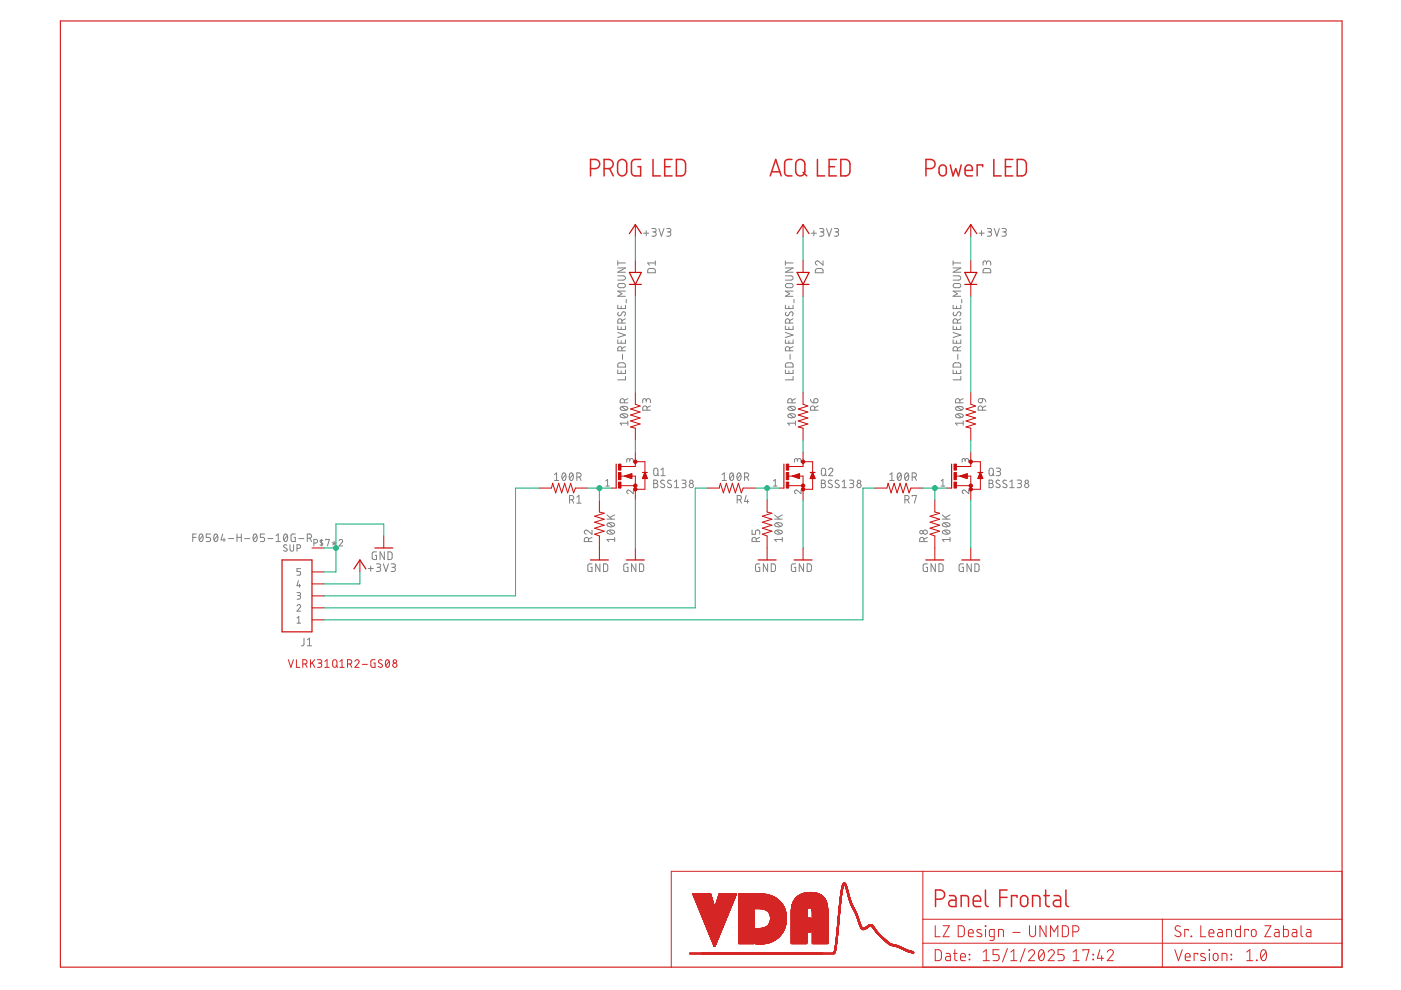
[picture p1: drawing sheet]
<svg xmlns="http://www.w3.org/2000/svg" width="297mm" height="210mm" viewBox="0 0 297 210" stroke-linecap="round" stroke-linejoin="round" font-family="sans-serif">
<g fill="none" stroke="#d62525" stroke-width=".21">
<path d="M61.1 139.9l.6 1.6 .5-1.6M62.8 139.9v1.6h.8M65.8 139.9v1.6M66.7 139.9l-.9 1M67.3 139.9h.6a.36 .36 0 0 1 .3 .3 .36 .36 0 0 1-.3 .4h-.4M70.7 140l.3-.1 .3 .1 .1 1.1a.46 .46 0 0 1-.4 .4 .46 .46 0 0 1-.5-.4zM79.5 139.9h-.5l-.3 .2-.1 1 .2 .4h.7v-.9h-.3M81.9 140l.2-.1a.97 .97 0 0 1 0 1.6 1.02 1.02 0 0 1-.2-1.5zM64.2 140.8h.5a.46 .46 0 0 0 .4-.5 .46 .46 0 0 0-.4-.4h-.5v1.6M64.7 140.8l.4 .7M66.2 140.5l.5 1M67.8 140.6a.46 .46 0 0 1 .4 .4 .46 .46 0 0 1-.4 .5h-.5"/>
<path d="M68.9 141.5h.9M68.9 140.2l.4-.3v1.6M71.2 141.1l.4 .4M72.1 141.5h.9M72.1 140.2l.4-.3v1.6M73.7 140.8h.4a.46 .46 0 0 0 .5-.5 .46 .46 0 0 0-.5-.4h-.4v1.6M74.2 140.8l.4 .7M75.2 140.2a.44 .44 0 0 1 .7-.3 .44 .44 0 0 1 .1 .7l-.8 .9h.9M76.8 140.9h1.1M81 140l-.2-.1a.38 .38 0 0 0-.5 .1 .38 .38 0 0 0 .1 .5l.5 .3a.41 .41 0 0 1 .1 .6 .41 .41 0 0 1-.7 0l-.1-.1M82.5 140.2l-.7 .9M146.9 189.6h3.8"/>
<path d="M146.9 189.5h3.8M146.9 189.6l3.8 .1M147 189.7l3.8 .1M147 189.7h3.7M147 189.8l3.8 .1M147 189.8h3.8M147 189.9h3.8M147.1 189.9h3.7M147.1 190.1h3.8M147.1 190h3.7M147.1 190.2h3.8M147.2 190.2h3.7"/>
<path d="M147.2 190.3h3.7M147.2 190.4h3.7M147.3 190.4l3.7 .1M147.3 190.5h3.7M147.3 190.6h3.7M147.3 190.6l3.7 .1M147.4 190.7h3.6M147.4 190.8h3.6M147.4 190.8h3.7M147.4 190.9h3.7M147.5 191h3.6M147.5 191l3.6 .1"/>
<path d="M147.5 191.1h3.7M147.6 191.2h3.6M147.6 191.3h3.6M147.6 191.4h3.6M147.7 191.4l3.6 .1M147.7 191.5h3.6M147.7 191.6h3.6M147.7 191.6l3.6 .1M147.8 191.7h3.5M147.8 191.7l3.5 .1M147.8 191.9h3.6M147.8 191.8h3.6"/>
<path d="M147.9 192h3.5M147.9 192.1h3.5M148 192.2h3.5M148 192.1h3.4M148 192.2l3.5 .1M148 192.3h3.5M148 192.4h7M148.1 192.5h6.8M148.1 192.4l6.9 .1M148.1 192.7h6.8M148.2 192.7h6.7M148.3 193.1h6.4"/>
<path d="M148.4 193.1h6.3M148.4 193.2h6.3M148.4 193.2h6.2M148.4 193.3h6.2M148.5 193.4h6.1M148.5 193.5h6M148.5 193.6h6M148.6 193.7h5.9M148.6 193.7h5.8M148.6 193.8h5.8M148.7 193.9h5.7M148.7 193.9h5.6"/>
<path d="M148.7 194h5.6M148.7 194.1h5.6M148.8 194.1h5.5M148.8 194.2h5.4M148.8 194.3h5.4M148.8 194.4h5.4M148.9 194.4h5.3M148.9 194.5h5.2M148.9 194.6h5.2M149 194.7h5.1M149 194.7h5M149 194.8h5"/>
<path d="M149.1 194.8h4.9M149.1 194.9h4.9M149.1 194.9h4.8M149.1 195h4.8M149.1 195.1h4.8M149.2 195.1h4.7M149.2 195.2h4.7M149.2 195.2h4.6M149.2 195.3h4.6M149.3 195.4h4.5M149.3 195.4h4.4M149.3 195.5h4.4"/>
<path d="M149.4 195.6h4.3M149.4 195.6h4.2M149.4 195.7h4.2M149.4 195.8h4.2M149.5 195.8h4.1M149.5 195.9h4M149.5 196h4M149.6 196.1h3.9M149.6 196.2h3.8M149.6 196.3h3.8M149.7 196.4h3.6M149.7 196.5h3.6"/>
<path d="M149.8 196.6h3.5M149.8 196.6h3.4M149.8 196.7h3.4M149.9 196.8h3.3M149.9 197h3.2M149.9 197.1h3.2M150 197.1h3.1M150 197.2h3M150 197.3h3M150.1 197.3h2.9M150.1 197.4h2.8M150.1 197.5h2.8"/>
<path d="M150.2 197.6h2.6M150.2 197.7h2.6M150.3 197.8h2.5M150.3 197.8h2.4M150.3 198h2.4M150.3 197.9h2.4M150.3 198.1h2.4M150.4 198.2h2.2M150.4 198.1h2.2M150.5 198.4h2M150.7 199h1.6M150.8 199.1h1.5"/>
<path d="M150.8 199.1h1.4M150.8 199.2h1.4M150.9 199.3h1.3M150.9 199.3h1.2M150.9 199.4h1.2M150.9 199.5h1.2M151 199.5h1M151 199.6h1M151 199.7h1M151.1 199.8h.8M151.1 199.9h.8M151.1 200h.8"/>
<path d="M151.6 192.2h3.4M151.6 192.2h3.5M151.7 192h3.4M151.7 191.9h3.5M151.7 191.8h3.5M151.8 191.7h3.5M151.8 191.6h3.5M151.8 191.5h3.5M151.9 191.4h3.5M151.9 191.3h3.5M152 191.2h3.5M152 191.1h3.5"/>
<path d="M152 191h3.6M152.1 190.8h3.6M152.1 190.6h3.6M152.3 198.9h-1.6M152.4 198.8h-1.7M152.4 198.8h-1.8M152.4 198.7h-1.8M152.4 189.8h3.7M152.4 198.6l-1.8 .1M152.4 189.7h3.7M152.4 198.6h-1.8M152.5 198.5l-1.9 .1"/>
<path d="M152.5 189.6h3.6M152.5 198.5h-2M152.5 198.4l-2 .1M152.5 189.5h3.6M152.5 198.3l-2 .1M152.6 198.3h-2.1M152.6 198.2h-2.2M152.7 198h-2.4M153 197.2h-3M153.1 197h-3.2M153.1 196.9h-3.2M153.2 196.8h-3.4"/>
<path d="M153.3 196.5h-3.6M153.4 196.4h-3.7M154.7 193h-6.4M154.8 192.9h-6.5M154.8 192.8h-6.6M154.9 192.6h-6.8M155 192.3l-3.4 .1M155 192.3h-3.4M155.1 192.1h-3.4M155.2 192h-3.5M155.2 191.9h-3.5M155.3 191.7l-3.5 .1"/>
<path d="M155.3 191.6l-3.5 .1M155.3 191.5l-3.5 .1M155.4 191.4l-3.6 .1M155.4 191.3h-3.5M155.5 191.2h-3.6M155.5 191.1h-3.5M155.6 191h-3.6M155.6 190.9h-3.6M155.6 190.8h-3.5M155.7 190.7h-3.6M155.7 190.6h-3.6M155.7 190.5l-3.6 .1"/>
<path d="M155.8 190.5h-3.6M155.8 190.4l-3.6 .1M155.8 190.4h-3.6M155.8 190.3l-3.6 .1M155.9 190.3h-3.7M155.9 190.2h-3.6M155.9 190.1h-3.6M156 190h-3.7M156 189.9l-3.7 .1M156 189.9h-3.6M156 189.8l-3.6 .1M156 189.8h-3.6"/>
<path d="M156.1 189.6h-3.6M156.6 194.9h3.3M156.6 200h3.3M156.6 198.6h3.3M156.6 196.3h3.3M156.6 197.8h3.3M156.6 196.4h3.3M156.6 197.1h3.3M156.6 199.4h3.3M156.6 197.7h3.3M156.6 197.5h3.3M156.6 198.5h3.3"/>
<path d="M156.6 199.9h3.3M156.6 199.8h3.3M156.6 199.7h3.3M156.6 199.6h3.3M156.6 199.5h3.3M156.6 199.3h3.3M156.6 199.2h3.3M156.6 199.1h3.3M156.6 199h3.3M156.6 198.9h3.3M156.6 198.8h3.3M156.6 198.7h3.3"/>
<path d="M156.6 198.4h3.3M156.6 198.3h3.3M156.6 198.2h3.3M156.6 198.1h3.3M156.6 198h3.3M156.6 197.9h3.3M156.6 197.6h3.3M156.6 197.4h3.3M156.6 197.3h3.3M156.6 197.2h3.3M156.6 197h3.3M156.6 196.9h3.3"/>
<path d="M156.6 196.8h3.3M156.6 196.7h3.3M156.6 196.6h3.3M156.6 196.5h3.3M156.6 196.2h3.3M156.6 196.1h3.3M156.6 196h3.3M156.6 195.9h3.3M156.6 195.8h3.3M156.6 195.7h3.3M156.6 195.6h3.3M156.6 195.5h3.3"/>
<path d="M156.6 195.4h3.3M156.6 195.3h3.3M156.6 195.2h3.3M156.6 195.1h3.3M156.6 195h3.3M156.6 194.8h3.3M156.6 194.7h3.3M156.6 194.6h3.3M156.6 194.5h3.3M156.6 194.4h3.3M156.6 194.3h3.3M156.6 194.2h3.3"/>
<path d="M156.6 194.1h3.3M156.6 194h3.3M156.6 193.9h3.3M156.6 193.8h3.3M156.6 193.7h3.3M156.6 193.6h3.3M156.6 193.5h3.3M156.6 193.4h3.3M156.6 193.3h3.3M156.6 193.2h3.3M156.6 193.1h3.3M156.6 193h3.3"/>
<path d="M156.6 192.9h3.3M156.6 192.8h3.3M156.6 192.7h3.3M156.6 192.7h9.8M156.6 192.6h9.8M156.6 192.6h9.7M156.6 192.5h9.7M156.6 192.4h9.7M156.6 192.3h9.6M156.6 192.2l9.6 .1M156.6 192.2h9.6M156.6 192.1h9.5"/>
<path d="M156.6 192h9.5M156.6 191.9h9.4M156.6 191.8h9.3M156.6 191.7l9.3 .1M156.6 191.7h9.3M156.6 191.6l9.3 .1M156.6 191.6h9.2M156.6 191.5l9.2 .1M156.6 191.5h9.1M156.6 191.4l9.1 .1M156.6 191.4h9M156.6 191.3l9 .1"/>
<path d="M156.6 191.3h8.9M156.6 191.2l8.9 .1M156.6 191.2h8.9M156.6 191.1l8.8 .1M156.6 191.1h8.8M156.6 191l8.7 .1M156.6 191h8.6M156.6 190.9h8.6M156.6 190.9h8.5M156.6 190.8h8.5M156.6 190.8h8.4M156.6 190.7h8.4"/>
<path d="M156.6 190.6l8.3 .1M156.6 190.6h8.2M156.6 190.5l8.1 .1M156.6 190.5h8.1M156.6 190.4l8 .1M156.6 190.4h7.9M156.6 190.3l7.8 .1M156.6 190.3h7.8M156.6 190.2h7.7M156.6 190.2h7.6M156.6 190.1h7.5M156.6 190.1h7.4"/>
<path d="M156.6 190h7.2M156.6 189.9l7.1 .1M156.6 189.9h7M156.6 189.8l6.8 .1M156.6 189.8h6.7M156.6 189.7l6.6 .1M156.6 189.7h6.3M156.6 189.6l6.1 .1M156.6 189.6h5.9M156.6 189.5l5.6 .1M156.6 189.5h5M160.2 197.1h6.1"/>
<path d="M160.2 198.1h5.5M160.2 197.9h5.6M160.2 197.3h6M160.2 197.2h6M160.2 197h6.1M160.2 196.9h6.1M161.3 192.7h5.1M161.7 196.8h4.7M161.8 192.8h4.6M161.9 196.7h4.5M161.9 192.8h4.5M162.2 192.9h4.3"/>
<path d="M162.3 192.9h4.2M162.3 196.6h4.2M162.4 193h4.1M162.5 193h4M162.5 196.4h4M162.6 193.1h3.9M162.7 193.1h3.8M162.7 196.3h3.8M162.8 193.2h3.7M162.8 193.2h3.8M162.9 200h-2.7M162.9 196.2h3.7"/>
<path d="M162.9 193.3h3.7M162.9 193.3l3.7 .1M162.9 196.1h3.7M163 193.4h3.6M163 199.9h-2.8M163 196h3.6M163 193.4l3.6 .1M163 193.5h3.6M163.1 195.9h3.5M163.1 193.5l3.5 .1M163.1 193.6h3.5M163.1 195.8h3.5"/>
<path d="M163.1 193.7h3.5M163.2 195.7h3.4M163.2 193.8h3.5M163.2 193.7h3.5M163.2 195.7h3.5M163.2 199.9h-3M163.2 195.6h3.5M163.2 193.9h3.5M163.3 195.5h3.4M163.3 194h3.4M163.3 193.9h3.4M163.3 195.4h3.4"/>
<path d="M163.3 194l3.4 .1M163.3 195.3h3.4M163.3 194.1h3.4M163.3 195.2h3.4M163.3 194.2l3.4 .1M163.3 194.2h3.4M163.3 199.8h-3.1M163.3 195.1h3.4M163.3 195h3.4M163.3 194.9h3.4M163.3 194.5h3.4M163.3 194.4h3.4"/>
<path d="M163.3 194.3h3.4M163.4 194.9h3.3M163.4 194.8h3.3M163.4 194.7h3.3M163.4 194.6h3.3M163.4 194.5h3.3M163.5 199.7l-3.3 .1M163.6 199.7h-3.4M163.7 199.6l-3.5 .1M163.8 199.6h-3.6M164 199.5l-3.8 .1M164 199.5h-3.8"/>
<path d="M164.1 199.4l-3.9 .1M164.2 199.4h-4M164.3 199.3l-4.1 .1M164.4 199.3h-4.2M164.5 199.2l-4.3 .1M164.5 199.2h-4.3M164.6 199.1l-4.4 .1M164.7 199.1h-4.5M164.8 199l-4.6 .1M164.8 199h-4.6M164.9 198.9h-4.7M165 198.9h-4.8"/>
<path d="M165 198.8h-4.8M165.1 198.8h-4.9M165.1 198.7h-4.9M165.2 198.6l-5 .1M165.2 198.6h-5M165.3 198.5l-5.1 .1M165.3 198.5h-5.1M165.4 198.4l-5.2 .1M165.4 198.4h-5.2M165.5 198.3l-5.3 .1M165.5 198.3h-5.3M165.6 198.2h-5.4"/>
<path d="M165.7 198.1h-5.5M165.7 198h-5.5M165.8 198h-5.6M165.8 197.8l-5.6 .1M165.9 197.8h-5.7M165.9 197.7l-5.7 .1M165.9 197.7h-5.7M166 197.6l-5.8 .1M166 197.6h-5.8M166 197.5h-5.8M166.1 197.5h-5.9M166.1 197.4h-5.9"/>
<path d="M166.2 197.2h-6M166.3 197.1h-6.1M166.3 196.9h-6.1M166.4 196.8h-5.1M166.4 196.6l-4.3 .1M166.5 196.6h-4.3M166.5 196.5h-4.1M166.5 196.4h-3.9M166.6 196.2h-3.8M166.6 196.1h-3.7M166.6 195.9l-3.6 .1M166.6 195.8l-3.5 .1"/>
<path d="M166.7 195.7h-3.5M166.7 195.5h-3.5M167.8 194.9h4.1M167.8 200h3.2M167.8 198.6h3.2M167.8 196.3h4.1M167.8 197.8h3.2M167.8 196.4h4.1M167.8 197.1h4.1M167.8 199.4h3.2M167.8 197.7h3.2M167.8 198.5h3.2"/>
<path d="M167.8 199.9h3.2M167.8 199.8h3.2M167.8 199.7h3.2M167.8 199.6h3.2M167.8 199.5h3.2M167.8 199.3h3.2M167.8 199.2h3.2M167.8 199.1h3.2M167.8 199h3.2M167.8 198.9h3.2M167.8 198.8h3.2M167.8 198.7h3.2"/>
<path d="M167.8 198.4h3.2M167.8 198.3h3.2M167.8 198.2h3.2M167.8 198.1h3.2M167.8 198h3.2M167.8 197.9h3.2M167.8 197.6h3.2M167.8 197.5h4.1M167.8 197.4h4.1M167.8 197.3h4.1M167.8 197.2h4.1M167.8 197h4.1"/>
<path d="M167.8 196.9h4.1M167.8 196.8h4.1M167.8 196.7h4.1M167.8 196.6h4.1M167.8 196.5h4.1M167.8 196.2h4.1M167.8 196.1h4.1M167.8 196h4.1M167.8 195.9h4.1M167.8 195.8h4.1M167.8 195.7h4.1M167.8 195.6h4.1"/>
<path d="M167.8 195.5h4.1M167.8 195.4h4.1M167.8 195.3h4.1M167.8 195.2h4.1M167.8 195.1h4.1M167.8 195h4.1M167.8 194.8h4.1M167.8 194.7h4.1M167.8 194.6h3.2M167.8 194.5h3.2M167.8 194.4h3.2M167.8 194.3h3.2"/>
<path d="M167.8 194.2h3.2M167.8 194.1h3.2M167.8 194h3.2M167.8 193.9h3.2M167.8 193.8h3.2M167.8 193.7h3.2M167.8 193.6h3.2M167.8 193.5h3.2M167.8 193.4h3.2M167.8 193.3h3.2M167.8 193.2h3.3M167.8 193.1h3.3"/>
<path d="M167.8 193h3.3M167.8 192.9h3.3M167.8 192.7h3.5M167.8 192.4h7.7M167.8 192.3h7.7M167.9 192.3h7.6M167.9 192.2h7.6M167.9 192.1h7.5M167.9 192h7.5M167.9 191.9h7.5M168 191.8h7.4M168 191.7h7.4"/>
<path d="M168 191.7h7.3M168 191.6h7.3M168.1 191.5h7.2M168.1 191.4h7.2M168.1 191.3h7.2M168.1 191.3h7.1M168.2 191.2h7M168.3 191.1h6.9M168.3 191h6.8M168.3 190.9h6.8M168.4 190.9h6.7M168.4 190.8h6.6"/>
<path d="M168.5 190.7h6.5M168.5 190.7h6.4M168.6 190.6h6.3M168.6 190.5h6.3M168.7 190.5h6.1M168.7 190.4h6.1M168.8 190.4h5.9M168.8 190.3h5.9M168.9 190.2h5.7M169 190.1h5.5M169.1 190.1h5.4M169.1 190h5.4"/>
<path d="M169.2 190h5.2M169.3 189.9h5M169.4 189.8h4.8M169.5 189.8h4.6M169.6 189.7h4.4M169.7 189.7h4.2M169.8 189.6h4M169.9 189.6h3.9M170.1 189.5h3.5M170.2 189.5h3.3M170.3 189.4h3M170.5 189.4h2.7"/>
<path d="M170.8 189.3h2.1M171.1 193.2l-3.3 .1M171.1 193.1h-3.3M171.1 189.3h1.5M171.1 192.9h-3.3M171.2 192.8h-3.4M171.2 192.7h-3.4M171.3 192.6h-3.5M171.4 192.6h-3.6M171.9 197.6h-4.1M171.9 197.5h-4.1M172 192.6h3.5"/>
<path d="M172.1 192.7h3.4M172.1 192.8h3.4M172.2 192.9h3.3M172.2 193h3.3M172.2 193.2h3.3M172.2 193.1h3.3M172.2 194.9h3.3M172.2 200h3.3M172.2 198.6h3.3M172.2 196.3h3.3M172.2 197.8h3.3M172.2 196.4h3.3"/>
<path d="M172.2 197.1h3.3M172.2 199.4h3.3M172.2 197.7h3.3M172.2 197.5h3.3M172.2 198.5h3.3M172.2 199.9h3.3M172.2 199.8h3.3M172.2 199.7h3.3M172.2 199.6h3.3M172.2 199.5h3.3M172.2 199.3h3.3M172.2 199.2h3.3"/>
<path d="M172.2 199.1h3.3M172.2 199h3.3M172.2 198.9h3.3M172.2 198.8h3.3M172.2 198.7h3.3M172.2 198.4h3.3M172.2 198.3h3.3M172.2 198.2h3.3M172.2 198.1h3.3M172.2 198h3.3M172.2 197.9h3.3M172.2 197.6h3.3"/>
<path d="M172.2 197.4h3.3M172.2 197.3h3.3M172.2 197.2h3.3M172.2 197h3.3M172.2 196.9h3.3M172.2 196.8h3.3M172.2 196.7h3.3M172.2 196.6h3.3M172.2 196.5h3.3M172.2 196.2h3.3M172.2 196.1h3.3M172.2 196h3.3"/>
<path d="M172.2 195.9h3.3M172.2 195.8h3.3M172.2 195.7h3.3M172.2 195.6h3.3M172.2 195.5h3.3M172.2 195.4h3.3M172.2 195.3h3.3M172.2 195.2h3.3M172.2 195.1h3.3M172.2 195h3.3M172.2 194.8h3.3M172.2 194.7h3.3"/>
<path d="M172.2 194.6h3.3M172.2 194.5h3.3M172.2 194.4h3.3M172.2 194.3h3.3M172.2 194.2h3.3M172.2 194.1h3.3M172.2 194h3.3M172.2 193.9h3.3M172.2 193.8h3.3M172.2 193.7h3.3M172.2 193.6h3.3M172.2 193.5h3.3"/>
<path d="M172.2 193.4h3.3M172.2 193.3h3.3M175.5 192.5h-7.7M177.2 200h.2M177.2 199.9h.2M177.2 199.8h.2M177.2 199.7h.2M177.2 199.6h.3M177.2 199.5h.3M177.2 199.4h.3M177.2 199.3h.3M177.2 199.2h.3"/>
<path d="M177.3 199.2h.2M177.3 199.1h.2M177.3 199h.2M177.3 198.9h.2M177.3 198.8h.2M177.3 198.7h.3M177.3 198.6h.3M177.3 198.5h.3M177.4 198.4h.2M177.4 198.3h.2M177.4 198.2h.2M177.4 198.1h.2"/>
<path d="M177.4 198h.2M177.4 197.9h.2M177.4 197.9h.3M177.4 197.8h.3M177.4 197.7h.3M177.4 197.6h.3M177.4 197.5h.3M177.5 199.6l-.3 .1M177.5 197.4h.2M177.5 197.3h.2M177.5 197.2h.2M177.5 197.1h.2"/>
<path d="M177.5 199.4l-.3 .1M177.5 197h.2M177.5 196.9h.2M177.5 196.8h.3M177.5 196.7h.3M177.5 199.1h-.2M177.5 196.6h.3M177.5 196.3h.3M177.5 198.9h-.2M177.5 196.5h.3M177.5 196.4h.3M177.6 196.2h.2"/>
<path d="M177.6 196.1h.2M177.6 196h.2M177.6 195.9h.2M177.6 195.8h.2M177.6 198.3h-.2M177.6 195.7h.2M177.6 198.1h-.2M177.6 195.6h.3M177.6 195.5h.3M177.6 195.4h.3M177.6 195.3h.3M177.7 195.3h.2"/>
<path d="M177.7 195.2h.2M177.7 194.9h.2M177.7 195.1h.2M177.7 195h.2M177.7 197.4l-.3 .1M177.7 194.8h.2M177.7 194.7h.2M177.7 197.3h-.2M177.7 194.6h.2M177.7 194.5h.2M177.7 194.4h.3M177.7 194.3h.3"/>
<path d="M177.7 194.2h.3M177.8 194.1h.2M177.8 194h.2M177.8 193.9h.2M177.8 193.8h.2M177.8 196.4h-.3M177.8 193.7h.2M177.8 193.6h.2M177.8 193.5h.3M177.8 193.4h.3M177.8 193.3h.3M177.8 195.9h-.2"/>
<path d="M177.8 193.2h.3M177.8 193.1h.3M177.8 193h.3M177.9 195.6h-.3M177.9 193h.2M177.9 192.9h.2M177.9 195.4l-.3 .1M177.9 192.8h.2M177.9 192.7h.2M177.9 192.6h.2M177.9 192.5h.2M177.9 192.4h.2"/>
<path d="M177.9 194.9l-.2 .1M177.9 192.3h.3M177.9 192.2h.3M177.9 194.7h-.2M177.9 192.1h.3M177.9 192h.3M178 194.5h-.3M178 191.9h.2M178 191.8h.2M178 194.2h-.3M178 191.7h.2M178 191.6h.2"/>
<path d="M178 194h-.2M178 191.5h.2M178 191.4h.3M178 191.3h.3M178 191.2h.3M178.1 193.5l-.3 .1M178.1 191.2h.2M178.1 191.1h.2M178.1 191h.2M178.1 193.3h-.3M178.1 190.9h.2M178.1 190.8h.2"/>
<path d="M178.1 190.7h.3M178.1 190.6h.3M178.1 192.8h-.2M178.1 190.5h.3M178.1 192.7h-.2M178.1 190.4h.3M178.1 190.3h.3M178.2 192.4h-.3M178.2 190.2h.2M178.2 190.1h.2M178.2 192.2l-.3 .1M178.2 190h.2"/>
<path d="M178.2 189.9h.2M178.2 192h-.2M178.2 189.8h.2M178.2 189.8h.3M178.2 189.7h.3M178.2 189.6h.3M178.2 189.5h.3M178.3 191.4l-.3 .1M178.3 189.4h.2M178.3 189.3h.2M178.3 189.2h.2M178.3 189.1h.3"/>
<path d="M178.3 189h.3M178.3 190.8h-.2M178.3 188.9h.3M178.4 188.8h.2M178.4 188.6h.2M178.4 188.5h.2M178.4 188.4h.3M178.4 189.9l-.2 .1M178.4 188.3h.3M178.5 188.3h.2M178.5 189.6l-.3 .1M178.5 188.2h.2"/>
<path d="M178.5 188.1h.3M178.5 188h.3M178.5 187.9h.3M178.6 187.8h.3M178.6 187.7h.3M178.6 188.7h-.2M178.6 188.6h-.2M178.7 188.5h-.3M178.7 188.4h-.3M178.7 187.5h.6M178.7 188.2h-.2M178.7 187.4h.6"/>
<path d="M178.8 187.4h.5M178.8 188.1h-.3M178.8 187.3h.4M178.8 187.9l-.3 .1M178.8 187.8l-.2 .1M178.9 187.7l-.3 .1M178.9 187.2h.2M178.9 187.6h-.3M179 187.6h-.4M179 187.6h.4M179.1 187.7h.3M179.1 187.6h.3"/>
<path d="M179.2 187.7h.3M179.2 187.8l.3 .1M179.2 187.8h.3M179.2 187.9l.3 .1M179.2 187.9h.3M179.3 188l.3 .1M179.3 188h.2M179.3 188.1h.3M179.3 188.2h.3M179.4 188.3h.2M179.4 187.5h-.7M179.4 188.4h.3"/>
<path d="M179.4 188.5h.3M179.5 188.6h.2M179.5 188.5l.2 .1M179.5 188.7h.2M179.5 188.8h.3M179.5 188.9h.3M179.6 189h.2M179.6 189.1h.2M179.6 189.1h.3M179.6 189.2h.3M179.6 189.3h.3M179.7 189.4h.2"/>
<path d="M179.7 189.5h.3M179.7 189.6h.3M179.7 189.6l.3 .1M179.7 189.7l.3 .1M179.7 189.7h.3M179.8 189.8h.2M179.8 189.9h.3M179.8 189.9l.3 .1M179.8 190.1h.3M179.8 190h.3M179.9 190.1h.2M179.9 190.2h.2"/>
<path d="M179.9 190.3h.3M179.9 190.4h.3M179.9 190.3l.3 .1M180 190.5h.2M180 190.6h.3M180 190.5h.3M180 190.7h.3M180 190.8h.3M180.1 190.9h.2M180.1 190.9h.3M180.1 191h.3M180.1 191.1h.3"/>
<path d="M180.2 191.2h.3M180.2 191.2l.3 .1M180.2 191.3h.3M180.3 191.4l.3 .1M180.3 191.4h.2M180.3 191.5h.3M180.3 191.6l.4 .1M180.3 191.6h.3M180.4 191.7l.3 .1M180.4 191.7h.3M180.4 191.9h.3M180.4 191.8h.3"/>
<path d="M180.5 191.9h.3M180.5 192h.3M180.5 192.1h.3M180.6 192.1l.3 .1M180.6 192.2h.3M180.6 192.3h.4M180.7 192.3h.3M180.7 192.4h.3M180.7 192.4l.3 .1M180.7 192.5h.4M180.8 192.6h.3M180.8 192.7h.3"/>
<path d="M180.8 192.7h.4M180.9 192.8h.3M180.9 192.9h.4M181 192.9l.3 .1M181 193l.4 .1M181 193h.3M181.1 193.1h.3M181.1 193.2h.3M181.1 193.2l.4 .1M181.2 193.3l.3 .1M181.2 193.3h.3M181.2 193.4h.3"/>
<path d="M181.3 193.4l.3 .1M181.3 193.5h.3M181.3 193.5l.3 .1M181.3 193.6h.3M181.4 193.7h.3M181.4 193.8h.3M181.4 193.9h.3M181.5 193.9l.3 .1M181.5 194h.3M181.5 194l.3 .1M181.5 194.1h.3M181.5 194.1l.3 .1"/>
<path d="M181.6 194.2h.3M181.6 194.3h.3M181.6 194.4h.3M181.7 194.4h.2M181.7 194.5h.2M181.7 194.6h.3M181.7 194.5h.3M181.7 194.7h.3M181.8 194.7h.2M181.8 194.8h.3M181.8 194.9h.3M181.8 195h.3"/>
<path d="M181.9 195.1h.2M181.9 195.1h.3M181.9 195.2h.3M181.9 195.3h.3M182 195.4h.2M182 195.4h.3M182 195.5h.3M182 195.5l.3 .1M182.1 195.6h.2M182.1 195.7h.3M182.1 195.8h.3M182.1 195.8l.3 .1"/>
<path d="M182.2 195.9l.3 .1M182.2 195.9h.2M182.2 196l.3 .1M182.2 196h.3M182.2 196.1h.3M182.2 196.2h.3M182.3 196.2h.3M182.3 196.3h.3M182.3 196.4h.3M182.4 196.4h.2M182.4 196.5h.3M182.4 196.6h.4"/>
<path d="M182.5 196.6l.3 .1M182.5 196.7h.4M182.5 196.7l.4 .1M182.5 196.8h1.3M182.6 196.8h1.1M182.6 196.9h1.1M182.6 197h1M182.7 197h.8M182.8 197.1h.5M182.8 197.1h.4M183.9 196.7l-.7 .1M183.9 196.3h1.2"/>
<path d="M184 196.3h1.1M184 196.7h-.7M184 196.6l-.6 .1M184.1 196.2h.9M184.1 196.6h-.6M184.1 196.5l-.5 .1M184.2 196.1h.7M184.3 196.5h-.6M184.3 196.1h.6M184.3 196.4h-.5M184.4 196.4h-.6M184.5 196h.2"/>
<path d="M184.7 196.4h.5M184.8 196.4h.4M184.8 196.5h.5M184.9 196.5l.4 .1M185 196.6h.4M185 196.7h.4M185.1 196.7l.4 .1M185.1 196.8h.4M185.2 196.8h.3M185.2 196.9h.4M185.3 197h.3M185.3 197h.4"/>
<path d="M185.3 197.1h.4M185.4 197.1h.3M185.4 197.2h.4M185.4 197.2l.4 .1M185.5 197.3h.3M185.5 197.3l.4 .1M185.5 197.4h.4M185.6 197.4l.4 .1M185.6 197.5h.4M185.7 197.5l.4 .1M185.7 197.6h.4M185.8 197.6l.3 .1"/>
<path d="M185.8 197.7h.4M185.8 197.7l.4 .1M185.9 197.8h.4M185.9 197.8l.4 .1M186 197.9h.4M186 198h.4M186.1 198h.4M186.1 198.1h.4M186.2 198.1h.4M186.2 198.2h.4M186.3 198.2h.4M186.3 198.3h.4"/>
<path d="M186.4 198.3l.4 .1M186.4 198.4h.5M186.5 198.4l.4 .1M186.5 198.5h.5M186.6 198.5l.4 .1M186.6 198.6h.5M186.7 198.6l.4 .1M186.7 198.7h.5M186.8 198.8h.4M186.8 198.8h.5M186.9 198.9h.5M187 198.9h.4"/>
<path d="M187 199h.5M187.1 199l.5 .1M187.2 199.1h.4M187.2 199.1h.5M187.3 199.2h.4M187.3 199.2l.5 .1M187.4 199.3h.5M187.4 199.3l.5 .1M187.5 199.4h.5M187.5 199.4l.5 .1M187.6 199.5h.5M187.7 199.5l.5 .1"/>
<path d="M187.7 199.6h.5M187.8 199.6l.5 .1M187.9 199.7h.4M187.9 199.7l.5 .1M188 199.8h.5M188 199.9h.6M188.1 199.9h.5M188.1 200h.6M195.7 184.7v20.4h88.8v-20.4h-142.2v20.4M195.7 194.9h88.8M195.7 200h88.8M198.3 196.3v2.3h1"/>
<path d="M200 196.3h1.3l-1.3 2.3h1.3M203.2 196.3h.8l.4 .4 .1 1.3-.2 .4-.3 .2h-.8zM205.3 197.8h1.1a.54 .54 0 0 0-.4-.7 .54 .54 0 0 0-.7 .5l.1 .9 1 .1M208 197.2l-.7-.1-.2 .4 1 .6v.4l-.3 .1-.7-.1M208.9 196.3l.1 .1zM209 197.1v1.5M210.8 198.6h-.8l-.2-.2v-1.1l.2-.2h.8v1.9l-.2 .4h-.7M211.7 198.6v-1.5l.9 .1 .1 1.4M214.7 197.7h1.6M218.3 196.3v1.7a.65 .65 0 0 0 .6 .6 .65 .65 0 0 0 .7-.6v-1.7M221.8 196.3v2.3l-1.3-2.3v2.3M222.7 198.6v-2.3l.8 1.3 .8-1.3v2.3"/>
<path d="M225.2 196.3h.9l.4 .4v1.3l-.1 .4-.3 .2h-.9zM227.5 197.6h.6a.65 .65 0 0 0 .7-.7 .65 .65 0 0 0-.7-.6h-.6v2.3M246.4 194.9v10.2M250.3 196.5a.58 .58 0 0 0-.9-.1 .58 .58 0 0 0 0 .9l.7 .3a.54 .54 0 0 1 .2 .8 .54 .54 0 0 1-.7 .2l-.5-.3M251.9 197.3v-.2h-.7v1.5M252.5 198.5l.2 .1zM254.6 196.3v2.3h1M256.3 197.8h1.1a.54 .54 0 0 0-.4-.7 .54 .54 0 0 0-.7 .5l.1 .9 1 .1M258.3 197.1h.6l.3 .3v1.2h-.6a.46 .46 0 0 1-.5-.4 .46 .46 0 0 1 .5-.5h.6M260.1 198.6v-1.5l.9 .1 .1 1.4M263 196.3v2.3h-.8l-.2-.2v-1.1l.2-.2h.8M264.7 197.3v-.2h-.8v1.5"/>
<path d="M265.4 197.2l.3-.1 .5 .1 .1 .9a.52 .52 0 0 1-.5 .5 .52 .52 0 0 1-.5-.5zM268.2 196.3h1.3l-1.3 2.3h1.3M270.3 197.1h.7l.2 .3v1.2h-.6a.46 .46 0 0 1-.4-.4 .46 .46 0 0 1 .4-.5h.6M272.1 196.3v2.3h.8l.2-.2v-1.1l-.2-.2h-.8M274 197.1h.7l.2 .2 .1 1.3h-.6a.46 .46 0 0 1-.5-.4 .46 .46 0 0 1 .5-.5h.6M275.8 196.3v1.9l.2 .3 .2 .1M277.1 197.1h.6l.2 .2v1.3h-.5a.46 .46 0 0 1-.5-.4 .46 .46 0 0 1 .5-.5h.5M146.2 202.2h30.5M151.2 200h.6M151.2 200.1h.6M151.2 200.2h.6M151.3 200.3h.4"/>
<path d="M151.3 200.4h.4M151.3 200.5h.4M151.4 200.6h.2M151.4 200.7h.2M156.6 200.1h3.3M160.3 200.1h1.6M162.4 200.1h-2.2M162.6 200h-2.4M167.8 200.1h3.2M171 200h-3.2M172.3 200.1h3.2M175.5 200h-3.3"/>
<path d="M176.7 201.9h.4M176.8 201.8h.3M176.9 201.7h.2M176.9 202.2h-30.7M176.9 201.6h.3M177 201.4h.2M177 202.1l-30.8 .1M177 201.5h.2M177 202.1h-30.8M177 201.3h.2M177 201.1h.2M177 202l-.5 .1"/>
<path d="M177 201h.3M177 202h-.4M177 200.9h.3M177.1 200.8h.2M177.1 201.9l-.4 .1M177.1 200.7h.2M177.1 200.6h.2M177.1 201.8l-.3 .1M177.1 200.5h.2M177.1 200.4h.3M177.1 200.3h.3M177.1 201.7l-.3 .1"/>
<path d="M177.1 200.2h.3M177.2 201.6l-.3 .1M177.2 200.1h.2M177.2 201.5h-.3M177.2 201.4h-.2M177.2 201.2h-.2M177.3 200.8h-.2M177.4 200.4l-.3 .1M177.4 200.1l-.3 .1M188.2 200h.6M188.3 200.1h.6M188.3 200.1l.7 .1"/>
<path d="M188.4 200.2h.9M188.5 200.2l1 .1M188.6 200.3h1.2M188.7 200.3l1.3 .1M188.7 200.4h1.5M188.9 200.4l1.4 .1M189 200.5h1.5M189.3 200.6h1.3M189.6 200.6h1.1M189.8 200.7h1.1M190.1 200.7h.9M190.2 200.8h.9"/>
<path d="M190.3 200.8l.9 .1M190.4 200.9h.9M190.6 200.9l.8 .1M190.7 201h.9M190.8 201l.8 .1M190.9 201.1h.9M191.1 201.1l.8 .1M191.1 201.2h.9M191.3 201.3h.8M191.4 201.3h.8M191.5 201.4h.8M191.6 201.4h.9"/>
<path d="M191.7 201.5h.9M191.8 201.5h1M192 201.6h1.1M192.1 201.6l1.2 .1M192.2 201.7h1.2M192.3 201.7l1.3 .1M192.4 201.8h1.3M192.6 201.8h1.1M192.7 201.9h1M192.9 201.9h.1M193.1 201.9l.6 .1M193.3 202h.4"/>
<path d="M193.4 202.1h.3M193.5 202.1h.2M193.6 202.2h.1M198.3 201.4h.9l.4 .4v1.3l-.1 .3-.3 .3h-.9zM200.6 202.1l.6 .1 .3 .3v1.2h-.6a.46 .46 0 0 1-.5-.5 .46 .46 0 0 1 .5-.4h.6M202.2 202.1h.7M202.4 201.4l.1 2.1 .4 .2M203.6 202.9h1.1a.54 .54 0 0 0-.4-.7 .54 .54 0 0 0-.7 .4l.2 1 .9 .1M205.5 202.3l.1 .2zM205.5 203.4l.1 .1zM208.4 203.7h1.4M208.4 201.9l.7-.5v2.3"/>
<path d="M211.8 201.4h-1.3v1h.8a.66 .66 0 0 1 .6 .6 .66 .66 0 0 1-.6 .7h-.8M213.6 201.1l-1 2.8M214.3 203.7h1.3M214.3 201.9l.6-.5v2.3M217.3 201.1l-1 2.8M218.1 201.9a.64 .64 0 0 1 .9-.5 .64 .64 0 0 1 .2 1l-1.1 1.3h1.3M220.4 201.5a.62 .62 0 0 1 .8 0 .62 .62 0 0 1 .2 .7 .99 .99 0 0 1-.8 1.5 1.68 1.68 0 0 1-.2-2.2zM221.3 201.9l-1 1.3M222.2 201.9a.64 .64 0 0 1 .9-.5 .64 .64 0 0 1 .2 1l-1.1 1.3h1.3M225.6 201.4h-1.3v1h.8a.66 .66 0 0 1 .5 .6 .66 .66 0 0 1-.5 .7h-.8M227.5 203.7h1.3M227.5 201.9l.7-.5v2.3"/>
<path d="M229.6 201.6v-.2h1.3l-.6 2.3M231.7 203.4l.2 .1zM231.7 202.3l.2 .2zM233.2 201.4l-.5 1.8h1.3M233.6 202.6v1.1M234.8 201.9a.64 .64 0 0 1 .9-.5 .64 .64 0 0 1 .2 1l-1.1 1.3h1.3M249.1 201.4l.8 2.3 .8-2.3M251.3 202.9h1a.54 .54 0 0 0-.3-.7 .54 .54 0 0 0-.7 .4l.1 1 .9 .1M254 202.4v-.3h-.8v1.6M255.5 202.3l-.6-.2-.3 .3v.3l.9 .4v.5a.82 .82 0 0 1-.9 0M256.3 201.4l.2 .1zM256.4 202.1v1.6"/>
<path d="M257.3 202.3l.5-.2a.92 .92 0 0 1 .2 1.5l-.4 .1-.4-.4zM259.1 203.7v-1.6l.9 .1 .1 1.5M261 203.4l.1 .1zM261 202.3l.1 .2zM264.3 203.7h1.3M264.3 201.9l.7-.5v2.3M266.4 203.6l.1 .1zM267.5 201.5a.54 .54 0 0 1 .6-.1 .54 .54 0 0 1 .4 .6 1.34 1.34 0 0 1-.6 1.7 1.42 1.42 0 0 1-.4-2.2zM268.4 201.9l-1 1.3"/>
<circle cx="83.7" cy="141" r=".45"/>
<circle cx="83.7" cy="140.2" r=".36"/>
</g>
<g fill="none" stroke="#d62525" stroke-width=".32">
<path d="M125.2 35.8a1.72 1.72 0 0 0 1.7-.4 .97 .97 0 0 0 .2-1 .97 .97 0 0 0-.9-.6h-1v3.5M128.1 35.8a1.7 1.7 0 0 0 1.7-.4 .97 .97 0 0 0 .1-1 .97 .97 0 0 0-.8-.6h-1v3.5M129.2 35.8l.8 1.5M131.3 34a.97 .97 0 0 1 1-.1 .97 .97 0 0 1 .6 .9v1.5a.97 .97 0 0 1-1 1 .97 .97 0 0 1-1-1v-1.5zM135.8 33.8h-1.4l-.5 .5v2.4l.4 .5 1.5 .1v-2h-.5M138.5 33.8v3.5h1.5M140.9 35.3h1.2M142.5 33.8h-1.6v3.5h1.6M143.4 33.8a1.76 1.76 0 0 1 1.7 .3l.3 .7v1.5l-.3 .7a1.76 1.76 0 0 1-1.7 .3zM163.3 37.3l1.2-3.5 1.1 3.5M163.6 36.4h1.8M167.9 33.8a1.37 1.37 0 0 0-1.4 .3l-.2 .5v1.9l.3 .6a1.51 1.51 0 0 0 1.3 .2"/>
<path d="M169 34a.97 .97 0 0 1 1.1-.1 .97 .97 0 0 1 .5 .9v1.5a.97 .97 0 0 1-.9 1 .97 .97 0 0 1-1-1v-1.5zM170.3 36.5l.7 .8M173.3 33.8v3.5h1.6M175.8 35.3h1.2M177.3 33.8h-1.5v3.5h1.5M178.3 33.8a1.67 1.67 0 0 1 1.6 .3l.3 .7v1.5l-.3 .7a1.67 1.67 0 0 1-1.6 .3zM196.3 35.8a1.72 1.72 0 0 0 1.7-.4 .97 .97 0 0 0 .2-1 .97 .97 0 0 0-.9-.6h-1v3.5M199.4 35.2a.76 .76 0 0 1 .8-.2 .76 .76 0 0 1 .4 .8v.7a.77 .77 0 0 1-.7 .8 .77 .77 0 0 1-.8-.8v-1zM201.5 35l.6 2.3 .5-1.5 .6 1.5 .6-2.3M204.6 36.1h1.6a.81 .81 0 0 0-.6-1.1 .81 .81 0 0 0-1 .8l.1 1.3 .3 .2h1.2M208.3 35.3v-.3h-1.1v2.3M210.7 33.8v3.5h1.6"/>
<path d="M213.2 35.3h1.2M214.7 33.8h-1.5v3.5h1.5M215.7 33.8a1.74 1.74 0 0 1 1.6 .3l.3 .7v1.5l-.3 .7a1.74 1.74 0 0 1-1.6 .3zM198.4 190.6a1.72 1.72 0 0 0 1.7-.3 .97 .97 0 0 0 .1-1 .97 .97 0 0 0-.9-.6h-.9v3.5M201.3 189.9h1l.4 .6v1.7h-.9a.68 .68 0 0 1-.7-.7 .68 .68 0 0 1 .7-.6h.9M203.8 192.2v-2.3h1.1l.3 .2 .1 2.1M206.4 191.1h1.5a.82 .82 0 0 0-.5-1.2 .82 .82 0 0 0-1 .7l.1 1.4 .3 .2h1.1M208.9 188.7v2.9l.1 .4 .5 .2M212 190.3h1.5M213.5 188.7h-1.5v3.5M215.6 190.3v-.4h-1.1v2.3M216.6 190.1a.77 .77 0 0 1 .9-.2 .77 .77 0 0 1 .4 .7v.8a.77 .77 0 0 1-.8 .8 .77 .77 0 0 1-.7-.8v-1z"/>
<path d="M218.9 192.2v-2.3h1.2l.3 .2 .1 2.1M221.3 189.9h1.2M221.7 188.7v3.1l.3 .3 .5 .1M223.5 189.9h1l.4 .4v1.9h-.9a.68 .68 0 0 1-.7-.7 .68 .68 0 0 1 .7-.6h.9M226 188.7v3.1l.2 .3 .4 .1"/>
</g>
<path d="M12.8 4.4h271.7v200.7h-271.7z" fill="none" stroke="#d62525" stroke-width=".25"/>
<g fill="none" stroke="#808080" stroke-width=".21">
<path d="M131 58.5h1.1a.46 .46 0 0 1 .5 .4 .46 .46 0 0 1-.5 .5h-1.1M131 55.3v.9M131 56.8h1.6l-1.6 .9h1.6M131 55.8h1.6M136.5 49.4h1M137 48.9v1.1M137.5 57.1l.3-.2 .9 .1 .2 .2v.6h-1.6zM138.2 48.5h.6a.36 .36 0 0 1 .3 .3 .36 .36 0 0 1-.3 .4h-.4M138.7 49.2a.46 .46 0 0 1 .4 .4 .46 .46 0 0 1-.4 .5h-.5M138.9 55.8h-1.6l.4 .4M138.9 55.3v.9M139.7 48.5l.5 1.6 .6-1.6"/>
<path d="M141.4 48.5h.5a.36 .36 0 0 1 .3 .3 .36 .36 0 0 1-.3 .4h-.4M141.8 49.2a.46 .46 0 0 1 .4 .4 .46 .46 0 0 1-.4 .5h-.4M166.5 58.5h1.2a.46 .46 0 0 1 .4 .4 .46 .46 0 0 1-.4 .5h-1.2M166.5 56.8h1.6l-1.6 .9h1.6M166.5 55.8h1.6M166.5 55.3v.9M172 49.4h1.1M172.6 48.9v1.1M173 57.1l.3-.2 .9 .1 .3 .2v.6h-1.6zM173.8 48.5h.5a.36 .36 0 0 1 .4 .3 .36 .36 0 0 1-.4 .4h-.4M174.2 49.2a.46 .46 0 0 1 .5 .4 .46 .46 0 0 1-.5 .5h-.4M174.5 55.3v.9l-.9-.8a.45 .45 0 0 0-.7 .2 .45 .45 0 0 0 .3 .6"/>
<path d="M175.2 48.5l.6 1.6 .5-1.6M176.9 48.5h.5a.36 .36 0 0 1 .4 .3 .36 .36 0 0 1-.4 .4h-.3M177.4 49.2a.46 .46 0 0 1 .4 .4 .46 .46 0 0 1-.4 .5h-.5M202.1 58.5h1.2a.46 .46 0 0 1 .4 .4 .46 .46 0 0 1-.4 .5h-1.2M202.1 56.8h1.6l-1.6 .9h1.6M202.1 55.8h1.6M202.1 55.3v.9M207.6 49.4h1.1M208.1 48.9v1.1M208.6 57.1l.3-.2 .9 .1 .2 .2 .1 .6h-1.7zM209.1 55.8a.46 .46 0 0 1 .5-.5 .46 .46 0 0 1 .5 .5v.4M209.1 56v-.3a.36 .36 0 0 0-.3-.4 .36 .36 0 0 0-.4 .4v.5"/>
<path d="M209.3 48.5h.6a.36 .36 0 0 1 .3 .3 .36 .36 0 0 1-.3 .4h-.4M209.8 49.2a.46 .46 0 0 1 .4 .4 .46 .46 0 0 1-.4 .5h-.5M210.8 48.5l.5 1.6 .6-1.6M212.4 48.5h.6a.36 .36 0 0 1 .4 .3 .36 .36 0 0 1-.4 .4h-.4M212.9 49.2a.46 .46 0 0 1 .5 .4 .46 .46 0 0 1-.5 .5h-.5M131 64.7v.7h1.6v-.7M131 69.1v.7h1.6v-.7M131 72.1v.7h1.6v-.7M131 78.5v.7h1.6v-.7M131 70.5l1.6 .5-1.6 .6M131.1 77.1l.3-.2 .9 .1 .3 .2v.6h-1.6zM131.1 66.2a.41 .41 0 0 0-.1 .6 .41 .41 0 0 0 .7 0l.2-.5a.41 .41 0 0 1 .6-.1 .41 .41 0 0 1 0 .6l-.1 .2"/>
<path d="M131.1 60.2l1-.1a.44 .44 0 0 1 .5 .5 .44 .44 0 0 1-.5 .4l-1-.1-.1-.3zM131.7 64.9v.5M131.7 69.3v.5M131.7 72.2v.6M131.7 78.6v.6M131.9 74.4v-.5a.44 .44 0 0 0-.5-.4 .44 .44 0 0 0-.4 .4v.5h1.6M131.9 68.5v-.4a.44 .44 0 0 0-.5-.5 .44 .44 0 0 0-.4 .5v.4h1.6M132 75.1v1.1M132.6 79.8v.7h-1.6M132.6 73.5l-.7 .4M132.6 67.6l-.7 .4M132.6 61.7h-1.6l.9 .6-.9 .5h1.6"/>
<path d="M132.8 63.5v.7M166.5 78.5v.7h1.6v-.7M166.5 72.1v.7h1.6v-.7M166.5 69.1v.7h1.6v-.7M166.5 64.7v.7h1.6v-.7M166.5 70.5l1.6 .5-1.6 .6M166.7 77.1l.3-.2 .9 .1 .2 .2v.6h-1.6zM166.7 66.2a.41 .41 0 0 0-.1 .6 .41 .41 0 0 0 .5 .1l.4-.6a.44 .44 0 0 1 .7 0 .44 .44 0 0 1-.3 .7M166.7 60.2l1-.1a.44 .44 0 0 1 .4 .5 .44 .44 0 0 1-.4 .4l-1-.1-.2-.3zM167.3 64.9v.5M167.3 69.3v.5M167.3 72.2v.6"/>
<path d="M167.3 78.6v.6M167.4 74.4v-.5a.46 .46 0 0 0-.4-.4 .46 .46 0 0 0-.5 .4v.5h1.6M167.4 68.5v-.4a.46 .46 0 0 0-.4-.5 .46 .46 0 0 0-.5 .5v.4h1.6M167.5 75.1v1.1M168.1 79.8v.7h-1.6M168.1 61.7h-1.6l.9 .6-.9 .5h1.6M168.1 73.5l-.7 .4M168.1 67.6l-.7 .4M168.3 63.5v.7M202.1 78.5v.7h1.6v-.7M202.1 72.1v.7h1.6v-.7M202.1 69.1v.7h1.6v-.7"/>
<path d="M202.1 64.7v.7h1.6v-.7M202.1 70.5l1.6 .5-1.6 .6M202.2 77.1l.3-.2 .9 .1 .3 .2v.6h-1.6zM202.2 60.2l1.1-.1a.44 .44 0 0 1 .4 .5 .44 .44 0 0 1-.4 .4l-1.1-.1-.1-.3zM202.2 66.2l-.1 .2a.38 .38 0 0 0 .1 .5 .38 .38 0 0 0 .6-.1l.2-.5a.44 .44 0 0 1 .7 0 .44 .44 0 0 1-.2 .7M202.8 64.9v.5M202.8 69.3v.5M202.8 72.2v.6M202.8 78.6v.6M203 74.4v-.5a.46 .46 0 0 0-.5-.4 .46 .46 0 0 0-.4 .4v.5h1.6M203 68.5v-.4a.46 .46 0 0 0-.5-.5 .46 .46 0 0 0-.4 .5v.4h1.6M203.1 75.1v1.1"/>
<path d="M203.7 79.8v.7h-1.6M203.7 61.7h-1.6l.9 .6-.9 .5h1.6M203.7 73.5l-.7 .4M203.7 67.6l-.7 .4M203.9 63.5v.7M131.6 87.9a1.03 1.03 0 0 1 1.5 .3 .97 .97 0 0 1-1.6 0zM131.6 86.3a1.03 1.03 0 0 1 1.5 .3 .97 .97 0 0 1-1.6 0zM131.8 87.8l.9 .7M131.8 86.2l.9 .8M132.4 85.4v-.4a.44 .44 0 0 0-.5-.5 .44 .44 0 0 0-.4 .5v.4h1.6M133.1 89.7h-1.6l.3 .5M133.1 89.3v.9"/>
<path d="M133.1 84.5l-.7 .4M133.5 97.6a.38 .38 0 0 1 .4-.4 .38 .38 0 0 1 .4 .4v.4M133.5 97.8v-.4l-.4-.2-.2 .2v.6M137 85a.44 .44 0 0 1 .5-.5 .44 .44 0 0 1 .4 .5v.4M137 85.2v-.3a.37 .37 0 0 0-.4-.4 .37 .37 0 0 0-.3 .4v.5M137.2 87v-.5a.46 .46 0 0 0-.5-.4 .46 .46 0 0 0-.4 .4v.5h1.6M137.9 86.1l-.7 .3M138.7 99.4l.3-.1 .4 .1 .1 1a.44 .44 0 0 1-.5 .5 .44 .44 0 0 1-.4-.5zM140.1 99.6l.5-.3v1.6M167.2 87.9a1 1 0 0 1 1.5 .3 .97 .97 0 0 1-1.7 0zM167.2 86.3a1 1 0 0 1 1.5 .3 .97 .97 0 0 1-1.7 0zM167.4 87.8l.9 .7"/>
<path d="M167.4 86.2l.9 .8M167.9 85.4v-.4a.46 .46 0 0 0-.4-.5 .46 .46 0 0 0-.5 .5v.4h1.7M168.7 89.7h-1.7l.4 .5M168.7 89.3v.9M168.7 84.5l-.8 .4M169.1 97.6a.39 .39 0 0 1 .3-.4 .39 .39 0 0 1 .4 .4v.4M169.1 97.8l-.1-.4-.3-.2-.3 .3v.5M171.8 84.7l.3 .6 .5 .1M172.7 84.6a.46 .46 0 0 1 .7 .2 .46 .46 0 0 1-.4 .6h-.4zM172.7 87v-.5a.46 .46 0 0 0-.4-.4 .46 .46 0 0 0-.5 .4v.5h1.7M173.5 86.1l-.8 .3M174.3 99.4l.3-.1 .3 .1 .1 1a.46 .46 0 0 1-.4 .5 .46 .46 0 0 1-.5-.5z"/>
<path d="M175.7 99.6a.44 .44 0 0 1 .6-.3 .44 .44 0 0 1 .1 .7l-.7 .9h.9M202.7 87.9a1.02 1.02 0 0 1 1.5 .3 .97 .97 0 0 1-1.6 0zM202.7 86.3a1.02 1.02 0 0 1 1.5 .3 .97 .97 0 0 1-1.6 0zM202.9 87.8l1 .7M202.9 86.2l1 .8M203.5 85.4v-.4a.46 .46 0 0 0-.5-.5 .46 .46 0 0 0-.4 .5v.4h1.6M204.2 89.7h-1.6l.3 .5M204.2 89.3v.9M204.2 84.5l-.7 .4M204.6 97.6a.39 .39 0 0 1 .4-.4 .39 .39 0 0 1 .4 .4v.4M204.6 97.8v-.4l-.4-.2-.2 .2v.6M207.5 84.6l.8-.1v.5a.46 .46 0 0 1-.7 .4 .46 .46 0 0 1-.1-.8z"/>
<path d="M208.3 87v-.5a.46 .46 0 0 0-.5-.4 .46 .46 0 0 0-.4 .4v.5h1.6M208.3 84.5l.4 .1 .3 .6M209 86.1l-.7 .3M209.8 99.4l.3-.1 .4 .1 .1 1a.46 .46 0 0 1-.4 .5 .46 .46 0 0 1-.5-.5zM211.2 99.3h.6a.36 .36 0 0 1 .3 .3 .36 .36 0 0 1-.3 .4h-.4M211.7 100a.44 .44 0 0 1 .4 .4 .44 .44 0 0 1-.4 .5h-.5M40.9 113.9h.7M41.6 113.2h-.7v1.6M42.4 113.3l.2-.1a.95 .95 0 0 1 0 1.6 1 1 0 0 1-.2-1.5zM43 113.6l-.7 .9M44.6 113.2h-.9v.7h.6a.45 .45 0 0 1 .3 .5 .45 .45 0 0 1-.3 .4h-.6M45.5 113.3l.3-.1a.95 .95 0 0 1 0 1.6 1 1 0 0 1-.3-1.5z"/>
<path d="M46.1 113.6l-.7 .9M47.2 113.2l-.3 1.3h.9M47.5 114.1v.7M48.5 114.2h1M50.2 113.9h1M50.2 113.2v1.6M51.2 113.2v1.6M51.9 114.2h1.1M53.8 113.3l.3-.1a.93 .93 0 0 1 0 1.6 1.02 1.02 0 0 1-.3-1.5zM54.4 113.6l-.7 .9M56.1 113.2h-.9v.7h.5a.45 .45 0 0 1 .4 .5 .45 .45 0 0 1-.4 .4h-.5M56.8 114.2h1.1"/>
<path d="M58.5 114.8h.9M58.5 113.6l.5-.4v1.6M60.3 113.3l.3-.1a.95 .95 0 0 1 0 1.6 1 1 0 0 1-.3-1.5zM60.8 115.6l-.5-.1-.1 .3 .5 .5a.38 .38 0 0 1 0 .6 .38 .38 0 0 1-.6-.2M60.9 113.6l-.7 .9M61.5 115.5v1a.38 .38 0 0 0 .4 .4 .38 .38 0 0 0 .4-.4v-1M62.6 113.2h-.7l-.2 .2v1.1l.2 .3h.7v-.9h-.3M63 116.3h.4a.39 .39 0 0 0 .3-.4 .39 .39 0 0 0-.3-.4h-.4v1.4M63.3 114.2h1.1M65.2 114.1h.4a.44 .44 0 0 0 .5-.4 .44 .44 0 0 0-.5-.5h-.4v1.6M65.7 114.1l.4 .7M66.5 115.1h.5a.39 .39 0 0 0 .3-.3 .39 .39 0 0 0-.3-.4h-.5v1.4"/>
<path d="M68.2 114.4v1.4M68.5 114.6l-.5-.1-.1 .2v.2l.6 .5-.2 .2-.5-.1M69 114.5v-.1h.8l-.4 1.4M70.4 115.1l.4 .1M70.8 114.7v.5M70.8 115.2l.3 .4M70.8 115.2l-.2 .4M71.3 115.1l-.5 .1M71.9 114.7a.38 .38 0 0 1 .5-.3 .38 .38 0 0 1 .1 .6l-.6 .8h.7M79.8 117h-.5l-.4 .2v1.2l.2 .2h.7v-.8h-.3M79.8 119.5h.5a.37 .37 0 0 1 .4 .4 .37 .37 0 0 1-.4 .4h-.3M81.3 119.5l.5 1.7 .6-1.7"/>
<path d="M81.5 117v1.6l-.9-1.6v1.6M82.3 117l.6 .1 .2 .2v1.1l-.2 .2h-.6zM82.9 119.5h.6a.37 .37 0 0 1 .3 .4 .37 .37 0 0 1-.3 .4h-.4M117.6 100.6l.4-.3v1.6M117.6 101.9h.8M119.3 100.4l.3-.1a.95 .95 0 0 1 0 1.6 1 1 0 0 1-.3-1.5zM119.9 100.6l-.7 .9M120.8 106h.4a.46 .46 0 0 0 .4-.5 .46 .46 0 0 0-.4-.4h-.4v1.6M120.9 100.4l.2-.1a.95 .95 0 0 1 0 1.6 1 1 0 0 1-.2-1.5zM121.3 106l.3 .7M121.5 100.6l-.7 .9M122.3 101.2h.4a.44 .44 0 0 0 .5-.5 .44 .44 0 0 0-.5-.4h-.4v1.6"/>
<path d="M122.3 105.4l.4-.3v1.6M122.3 106.7h.9M122.9 101.2l.3 .7M124.8 114.8v-.4a.46 .46 0 0 0-.5-.5 .46 .46 0 0 0-.4 .5v.4h1.6M125.5 119.5h-.5l-.3 .3-.1 1 .2 .4h.7v-.9h-.2M125.5 112.4v.9l-.9-.8a.44 .44 0 0 0-.7 .2 .44 .44 0 0 0 .3 .6M125.5 113.9l-.7 .4M127.2 119.5v1.7l-.9-1.7v1.7M128 119.5l.6 .1 .2 .2 .1 .9-.3 .5h-.6zM128.4 102l.4-.3v1.4M128.4 103.1h.8M128.7 110.1h1.6"/>
<path d="M128.7 109.2l1 .9M128.8 112.6a.89 .89 0 0 1 1.5 .3 1.02 1.02 0 0 1-1.6-.1zM128.8 111a1.06 1.06 0 0 1 1.5 .3 .95 .95 0 0 1-1.6 0zM129.1 112.5l.8 .7M129.1 110.9l.8 .7M130.3 114.4h-1.6l.4 .4M130.3 113.9v.9M130.3 109.2l-1 .5M133.1 119.5h-.5l-.3 .3-.1 1 .3 .4h.6v-.9h-.2M134.3 103.9v.8l-.8-.7a.38 .38 0 0 0-.6 .1 .38 .38 0 0 0 .3 .6M134.8 119.5v1.7l-.9-1.7v1.7M135.6 119.5l.6 .1 .2 .2 .1 .9-.3 .5h-.6z"/>
<path d="M138.6 101.8h.4a.36 .36 0 0 1 .4 .4 .36 .36 0 0 1-.4 .3 .44 .44 0 0 1 .5 .5 .44 .44 0 0 1-.5 .4h-.4zM138.6 102.5h.4M139.3 100.5l.4 .4M140.1 100.9h.9M140.8 101.9a.41 .41 0 0 0-.6 0 .41 .41 0 0 0 .1 .6l.5 .2a.44 .44 0 0 1-.1 .7 .44 .44 0 0 1-.7-.2M142.3 101.9a.41 .41 0 0 0-.6 0 .41 .41 0 0 0 0 .6l.5 .2a.44 .44 0 0 1 0 .7 .44 .44 0 0 1-.7-.2M143 103.4h.9M143 102.2l.4-.4v1.6M144.6 101.8h.5a.36 .36 0 0 1 .4 .4 .36 .36 0 0 1-.4 .3h-.4M145 102.5a.44 .44 0 0 1 .5 .5 .44 .44 0 0 1-.5 .4h-.4M153.1 101.9h.9M153.1 100.6l.5-.3v1.6"/>
<path d="M154.9 100.4l.2-.1a.93 .93 0 0 1 0 1.6 1.02 1.02 0 0 1-.2-1.5zM155.5 100.6l-.8 .9M156.3 106h.5a.46 .46 0 0 0 .4-.5 .46 .46 0 0 0-.4-.4h-.5v1.6M156.4 100.4l.3-.1a.93 .93 0 0 1 0 1.6 1.02 1.02 0 0 1-.3-1.5zM156.8 106l.4 .7M157 100.6l-.7 .9M157.9 101.2h.4a.44 .44 0 0 0 .4-.5 .44 .44 0 0 0-.4-.4h-.4v1.6M158.2 105.1l-.3 1.2h.8M158.4 101.2l.3 .7M158.5 106v.7M159.4 112.4v.9h.8v-.6a.46 .46 0 0 1 .4-.3 .46 .46 0 0 1 .5 .3v.6M160.3 114.8v-.4a.44 .44 0 0 0-.4-.5 .44 .44 0 0 0-.5 .5v.4h1.7"/>
<path d="M161.1 119.5h-.6l-.3 .3v1l.2 .4h.7v-.9h-.3M161.1 113.9l-.8 .4M162.8 119.5v1.7l-1-1.7v1.7M163.5 119.5l.6 .1 .3 .2v.9l-.3 .5h-.6zM164 103.1h.8M164 102l.4-.3v1.4M164.2 110.1h1.7M164.2 109.2l1 .9M164.4 112.6a.89 .89 0 0 1 1.4 .3 1.05 1.05 0 0 1-1.6-.1zM164.4 111a1.02 1.02 0 0 1 1.5 .3 .95 .95 0 0 1-1.7 0zM164.6 112.5l.9 .7M164.6 110.9l.9 .7"/>
<path d="M165.9 114.4h-1.7l.4 .4M165.9 113.9v.9M165.9 109.2l-1 .5M168.7 119.5h-.5l-.4 .3v1l.2 .4h.7v-.9h-.3M169.8 103.9v.8l-.7-.7a.38 .38 0 0 0-.6 .1 .38 .38 0 0 0 .3 .6M170.4 119.5v1.7l-.9-1.7v1.7M171.1 119.5l.6 .1 .3 .2v.9l-.3 .5h-.6zM174.1 101.8h.5a.36 .36 0 0 1 .4 .4 .36 .36 0 0 1-.4 .3 .44 .44 0 0 1 .4 .5 .44 .44 0 0 1-.4 .4h-.5zM174.1 102.5h.5M174.9 100.5l.3 .4M176.4 101.9a.42 .42 0 0 0-.6-.1 .42 .42 0 0 0-.1 .6l.6 .3a.41 .41 0 0 1 .1 .6 .41 .41 0 0 1-.7 0l-.1-.1M177.9 101.9l-.6-.1-.2 .4 .1 .2 .6 .3a.38 .38 0 0 1 .1 .5 .38 .38 0 0 1-.5 .2l-.4-.2"/>
<path d="M178.6 103.4h.9M178.6 102.2l.4-.4v1.6M180.1 101.8h.6a.36 .36 0 0 1 .3 .4 .36 .36 0 0 1-.3 .3h-.4M180.6 102.5a.44 .44 0 0 1 .4 .5 .44 .44 0 0 1-.4 .4h-.5M188.7 101.9h.9M188.7 100.6l.4-.3v1.6M190.4 100.4l.3-.1a.95 .95 0 0 1 0 1.6 .98 .98 0 0 1-.3-1.5zM191 100.6l-.7 .9M191.9 106h.4a.46 .46 0 0 0 .5-.5 .46 .46 0 0 0-.5-.4h-.4v1.6M192 100.4l.2-.1a.95 .95 0 0 1 0 1.6 1 1 0 0 1-.2-1.5zM192.4 106l.4 .7M192.6 100.6l-.7 .9"/>
<path d="M193.4 101.2h.5a.44 .44 0 0 0 .4-.5 .44 .44 0 0 0-.4-.4h-.5v1.6M193.4 105.2v-.1h.9l-.4 1.6M194 101.2l.3 .7M195.9 114.8v-.4a.46 .46 0 0 0-.5-.5 .46 .46 0 0 0-.4 .5v.4h1.6M196.6 113.9l-.7 .4M196.6 119.5h-.5l-.3 .3-.1 1 .3 .4h.6v-.9h-.2M198.3 119.5v1.7l-.9-1.7v1.7M199.1 119.5l.6 .1 .2 .2v1.1l-.2 .3h-.6zM199.5 103.1h.8M199.5 102l.4-.3v1.4M199.8 110.1h1.6M199.8 109.2l1 .9"/>
<path d="M199.9 112.6a.9 .9 0 0 1 1.5 .3 1.05 1.05 0 0 1-1.6-.1zM199.9 111a1.04 1.04 0 0 1 1.5 .3 .95 .95 0 0 1-1.6 0zM200.2 112.5l.9 .7M200.2 110.9l.9 .7M201.4 114.4h-1.6l.4 .4M201.4 113.9v.9M201.4 109.2l-1 .5M204.3 119.5h-.6l-.3 .3v1.2l.2 .2h.7v-.9h-.3M205.4 103.9v.8l-.8-.7a.38 .38 0 0 0-.6 .1 .38 .38 0 0 0 .3 .6M205.9 119.5v1.7l-.9-1.7v1.7M206.7 119.5l.6 .1 .3 .2v1.1l-.3 .3h-.6zM209.7 101.8h.4a.36 .36 0 0 1 .4 .4 .36 .36 0 0 1-.4 .3 .44 .44 0 0 1 .5 .5 .44 .44 0 0 1-.5 .4h-.4z"/>
<path d="M209.7 102.5h.4M210.4 100.5l.4 .4M211.9 101.9a.41 .41 0 0 0-.5-.1 .41 .41 0 0 0-.1 .6l.6 .3a.38 .38 0 0 1 .1 .5 .38 .38 0 0 1-.5 .2l-.4-.2M213.4 101.9a.41 .41 0 0 0-.6-.1 .41 .41 0 0 0-.1 .6l.6 .3a.38 .38 0 0 1 .1 .5 .38 .38 0 0 1-.5 .2l-.3-.2M214.1 103.4h.9M214.1 102.2l.5-.4v1.6M215.7 101.8h.5a.36 .36 0 0 1 .4 .4 .36 .36 0 0 1-.4 .3h-.3M216.1 102.5a.44 .44 0 0 1 .5 .5 .44 .44 0 0 1-.5 .4h-.4M63 128.5a.38 .38 0 0 1 .5-.3 .38 .38 0 0 1 .1 .6l-.6 .8h.7M63 125.6l.6 .1 .1 .2-.1 .3-.5 .1M63 131l.4-.3v1.4M63 132.1h.7"/>
<path d="M63.3 123.1l-.3 1.1h.7M63.4 126.3a.39 .39 0 0 1 .3 .4 .39 .39 0 0 1-.3 .3h-.4M63.5 123.9v.6M63.7 120.6h-.7v.6h.4a.4 .4 0 0 1 .3 .4 .4 .4 0 0 1-.3 .4h-.4M64.5 135.3l-.1 1.4-.5 .2M65.2 136.9h.9M65.2 135.7l.4-.4v1.6M78.1 120.5h1M78.6 120v1.1M80.3 120.3a.44 .44 0 0 1 .4 .4 .44 .44 0 0 1-.4 .5h-.5M83.4 120.3a.44 .44 0 0 1 .4 .4 .44 .44 0 0 1-.4 .5h-.5"/>
<circle cx="146.6" cy="102.9" r=".45"/>
<circle cx="146.6" cy="102.1" r=".36"/>
<circle cx="182.1" cy="102.9" r=".45"/>
<circle cx="182.1" cy="102.1" r=".36"/>
<circle cx="195.4" cy="112.8" r=".36"/>
<circle cx="196.2" cy="112.8" r=".46"/>
<circle cx="217.7" cy="102.1" r=".36"/>
<circle cx="217.7" cy="103" r=".46"/>
</g>
<g fill="none" stroke="#c90b0b" stroke-width=".21">
<path d="M134.7 47.6v2.6M134.7 55.2v2.6M170.3 47.6v2.6M170.3 55.2v2.6M205.8 47.6v2.6M205.8 55.2v2.6M134.7 60.3v2.5M170.3 60.3v2.5M205.8 60.3v2.5M134.7 83.2v2.5l1 .4-2 .6 2 .7-2 .6 2 .6-2 .7 2 .6-2 .6 1 .3v2.5M134.7 95.9v3h-3M134.7 97.9h2v5.8h-2"/>
<path d="M170.3 97.9h2v5.8h-2M170.3 95.9v3h-3.1M170.3 83.2v2.5l1 .4-2.1 .6 2.1 .7-2.1 .6 2.1 .6-2.1 .7 2.1 .6-2.1 .6 1.1 .3v2.5M205.8 97.9h2.1v5.8h-2.1M205.8 95.9v3h-3M205.8 83.2v2.5l1 .4-2 .6 2 .7-2 .6 2 .6-2 .7 2 .6-2 .6 1 .3v2.5M66.1 116.2h2.6M76.3 118.7v2.6M81.4 113.6v2.6M114.4 103.5h2.5l.3-1 .6 2 .6-2 .7 2 .6-2 .7 2 .6-2 .6 2 .4-1h2.5M127.1 106v2.6l1 .2-2 .7 2 .6-2 .6 2 .7-2 .6 2 .6-2 .7 1 .3v5.1M129.6 103.5h1"/>
<path d="M131.7 100.9h3v5.1M131.7 103h3M134.7 116.2v2.5M149.9 103.5h2.6l.2-1 .7 2 .6-2 .6 2 .7-2 .6 2 .6-2 .7 2 .4-1h2.5M162.6 106v2.6l1.1 .2-2.1 .7 2.1 .6-2.1 .6 2.1 .7-2.1 .6 2.1 .6-2.1 .7 1 .3v5.1M165.2 103.5h1M167.2 100.9h3.1v5.1M167.2 103h3.1M170.3 116.2v2.5M185.5 103.5h2.5l.3-1 .6 2 .7-2 .6 2 .6-2 .7 2 .6-2 .6 2 .4-1h2.6M198.2 106v2.6l1 .2-2 .7 2 .6-2 .6 2 .7-2 .6 2 .6-2 .7 1 .3v5.1M200.7 103.5h1.1"/>
<path d="M202.8 100.9h3v5.1M202.8 103h3M205.8 116.2v2.5M66.1 131.4h2.6M66.1 128.9h2.6M66.1 126.3h2.6M66.1 123.8h2.6M66.1 121.3h2.6"/>
</g>
<g fill="none" stroke="#c90b0b" stroke-width=".25">
<path d="M133.4 57.8h2.6l-1.3 2.5zM133.4 49.5l1.3-1.9 1.3 1.9M169 57.8h2.5l-1.2 2.5zM169 49.5l1.3-1.9 1.2 1.9M204.6 57.8h2.5l-1.3 2.5zM204.6 49.5l1.2-1.9 1.3 1.9M133.4 60.3h2.6M169 60.3h2.5M204.6 60.3h2.5M130.6 98.4v5.1M166.2 98.4v5.1M201.8 98.4v5.1"/>
<path d="M59.8 118.7h6.3v15.3h-6.3zM79.5 116.2h3.8M125.2 118.7h3.8M132.4 100.9l1.5-.5v1.1zM132.7 100.9h1.2M132.8 118.7h3.8M132.8 101.1h1.1M133.4 100.6h.5M133.5 101.3h.4M136.2 100.2h1M136.3 101.3h.9M136.4 101.1h.7"/>
<path d="M136.5 100.9h.5M136.6 100.6h.3M136.7 100.4h.1M136.7 100.2l.5 1.3h-1zM136.7 100.2h.1M160.7 118.7h3.8M168 100.9l1.5-.5v1.1zM168.3 100.9h1.2M168.4 118.7h3.8M168.4 101.1h1.1M168.9 100.6h.6M169 101.3h.5"/>
<path d="M171.8 100.2h1M171.9 101.3h.8M171.9 101.1h.8M172 100.9h.6M172.1 100.6h.4M172.2 100.4h.2M172.3 100.2l.5 1.3h-1zM172.3 100.2h.1M196.3 118.7h3.8M203.5 100.9l1.6-.5v1.1zM203.8 100.9h1.3M203.9 118.7h3.8"/>
<path d="M203.9 101.1h1.2M204.5 100.6h.6M204.6 101.3h.5M207.3 100.2h1.1M207.4 101.3h.9M207.5 101.1h.7M207.6 100.9h.5M207.7 100.6h.3M207.8 100.4h.1M207.9 100.2l.5 1.3h-1.1zM207.9 100.2h.1M75 120.6l1.3-1.9 1.3 1.9"/>
</g>
<g fill="#c90b0b" stroke="#c90b0b" stroke-width=".21">
<circle cx="134.7" cy="103.7" r=".36"/>
<circle cx="134.7" cy="103" r=".36"/>
<circle cx="134.7" cy="97.9" r=".36"/>
<circle cx="170.3" cy="103.7" r=".36"/>
<circle cx="170.3" cy="103" r=".36"/>
<circle cx="170.3" cy="97.9" r=".36"/>
<circle cx="205.8" cy="103.7" r=".36"/>
<circle cx="205.8" cy="103" r=".36"/>
<circle cx="205.8" cy="97.9" r=".36"/>
</g>
<g fill="#c90b0b" stroke="#c90b0b" stroke-width=".21">
<path d="M131.1 98.4h.6v1.3h-.6z"/>
<path d="M131.1 102.2h.6v1.3h-.6z"/>
<path d="M131.1 100.2h.6v1.5h-.6z"/>
<path d="M166.7 98.4h.5v1.3h-.5z"/>
<path d="M166.7 102.2h.5v1.3h-.5z"/>
<path d="M166.7 100.2h.5v1.5h-.5z"/>
<path d="M202.3 98.4h.5v1.3h-.5z"/>
<path d="M202.3 102.2h.5v1.3h-.5z"/>
<path d="M202.3 100.2h.5v1.5h-.5z"/>
</g>
<g fill="none" stroke="#0dab76" stroke-width=".21">
<path d="M134.7 50.2v5M170.3 50.2v5M205.8 50.2v5M134.7 62.8v20.4M170.3 62.8v20.4M205.8 62.8v20.4M134.7 93.3v2.6M170.3 93.3v2.6M205.8 93.3v2.6M68.7 116.2h2.5M81.4 113.6v-2.5h-10.2v10.2h-2.5M114.4 103.5h-5.1v22.8h-40.6"/>
<path d="M124.5 103.5h5.1M127.1 103.5v2.5M134.7 106v10.2M149.9 103.5h-2.5v25.4h-78.7M160.1 103.5h5.1M162.6 103.5v2.5M170.3 106v10.2M185.5 103.5h-2.5v27.9h-114.3M195.7 103.5h5M198.2 103.5v2.5M205.8 106v10.2M76.3 121.3v2.5h-7.6"/>
</g>
<g fill="#0dab76" stroke="#0dab76" stroke-width=".21">
<circle cx="71.2" cy="116.2" r=".51"/>
<circle cx="127.1" cy="103.5" r=".51"/>
<circle cx="162.6" cy="103.5" r=".51"/>
<circle cx="198.2" cy="103.5" r=".51"/>
</g>
</svg>
